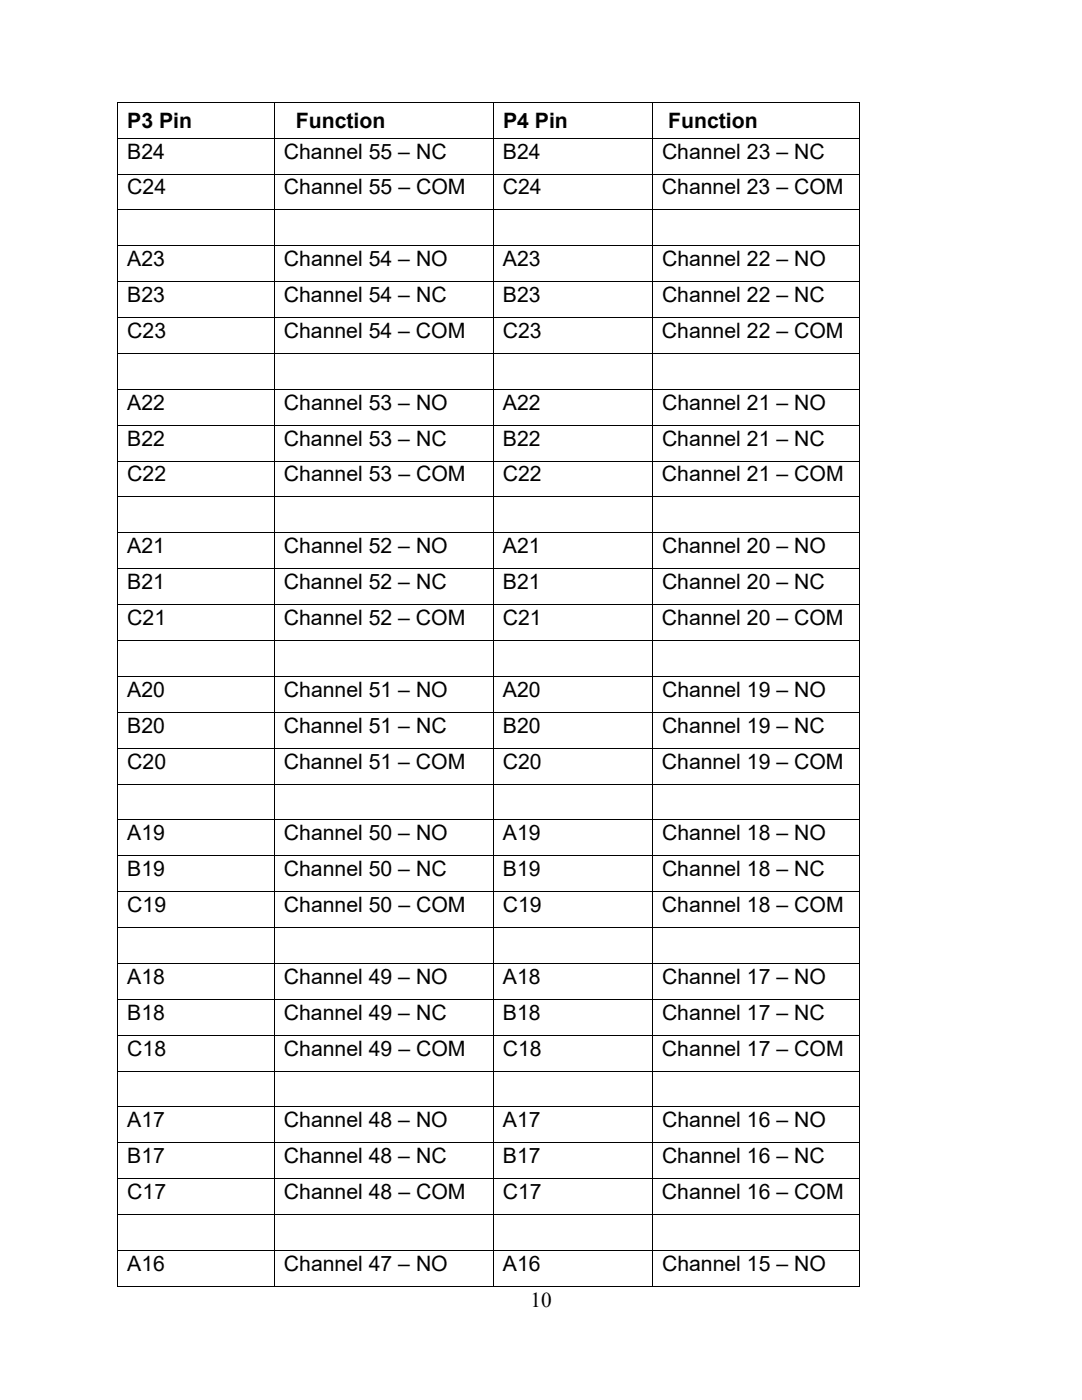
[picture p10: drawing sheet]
<svg xmlns="http://www.w3.org/2000/svg" width="216mm" height="279mm" viewBox="0 0 216 279" stroke-linecap="round" stroke-linejoin="round" font-family="sans-serif">
<defs><g id="words">
<g font-size="4.2">
<text x="25.4" y="25.5">P3 Pin</text>
<text x="59" y="25.5">Function</text>
<text x="100.4" y="25.5">P4 Pin</text>
<text x="133.3" y="25.5">Function</text>
<text x="25.4" y="31.6">B24</text>
<text x="56.6" y="31.6">Channel 55 – NC</text>
<text x="100.3" y="31.6">B24</text>
<text x="132.1" y="31.6">Channel 23 – NC</text>
<text x="25.4" y="38.8">C24</text>
<text x="56.6" y="38.8">Channel 55 – COM</text>
<text x="100.3" y="38.8">C24</text>
<text x="132.1" y="38.8">Channel 23 – COM</text>
<text x="25.4" y="53.1">A23</text>
<text x="56.7" y="53.1">Channel 54 – NO</text>
<text x="100.3" y="53.1">A23</text>
<text x="132.1" y="53.1">Channel 22 – NO</text>
<text x="25.4" y="60.3">B23</text>
<text x="56.6" y="60.3">Channel 54 – NC</text>
<text x="100.3" y="60.3">B23</text>
<text x="132.1" y="60.3">Channel 22 – NC</text>
<text x="25.4" y="67.4">C23</text>
<text x="56.6" y="67.4">Channel 54 – COM</text>
<text x="100.3" y="67.4">C23</text>
<text x="132.1" y="67.4">Channel 22 – COM</text>
<text x="25.4" y="81.8">A22</text>
<text x="56.7" y="81.8">Channel 53 – NO</text>
<text x="100.3" y="81.8">A22</text>
<text x="132.1" y="81.8">Channel 21 – NO</text>
<text x="25.4" y="88.9">B22</text>
<text x="56.6" y="88.9">Channel 53 – NC</text>
<text x="100.3" y="88.9">B22</text>
<text x="132.1" y="88.9">Channel 21 – NC</text>
<text x="25.4" y="96.1">C22</text>
<text x="56.6" y="96.1">Channel 53 – COM</text>
<text x="100.3" y="96.1">C22</text>
<text x="132.1" y="96.1">Channel 21 – COM</text>
<text x="25.4" y="110.4">A21</text>
<text x="56.7" y="110.4">Channel 52 – NO</text>
<text x="100.3" y="110.4">A21</text>
<text x="132.1" y="110.4">Channel 20 – NO</text>
<text x="25.4" y="117.6">B21</text>
<text x="56.6" y="117.6">Channel 52 – NC</text>
<text x="100.3" y="117.6">B21</text>
<text x="132.1" y="117.6">Channel 20 – NC</text>
<text x="25.4" y="124.7">C21</text>
<text x="56.6" y="124.7">Channel 52 – COM</text>
<text x="100.3" y="124.7">C21</text>
<text x="132.1" y="124.7">Channel 20 – COM</text>
<text x="25.4" y="139">A20</text>
<text x="56.7" y="139">Channel 51 – NO</text>
<text x="100.3" y="139">A20</text>
<text x="132.1" y="139">Channel 19 – NO</text>
<text x="25.4" y="146.2">B20</text>
<text x="56.6" y="146.2">Channel 51 – NC</text>
<text x="100.3" y="146.2">B20</text>
<text x="132.1" y="146.2">Channel 19 – NC</text>
<text x="25.4" y="153.4">C20</text>
<text x="56.6" y="153.4">Channel 51 – COM</text>
<text x="100.3" y="153.4">C20</text>
<text x="132.1" y="153.4">Channel 19 – COM</text>
<text x="25.4" y="167.7">A19</text>
<text x="56.7" y="167.7">Channel 50 – NO</text>
<text x="100.3" y="167.7">A19</text>
<text x="132.1" y="167.7">Channel 18 – NO</text>
<text x="25.4" y="174.9">B19</text>
<text x="56.6" y="174.9">Channel 50 – NC</text>
<text x="100.3" y="174.9">B19</text>
<text x="132.1" y="174.9">Channel 18 – NC</text>
<text x="25.4" y="182">C19</text>
<text x="56.6" y="182">Channel 50 – COM</text>
<text x="100.3" y="182">C19</text>
<text x="132.1" y="182">Channel 18 – COM</text>
<text x="25.4" y="196.3">A18</text>
<text x="56.7" y="196.3">Channel 49 – NO</text>
<text x="100.3" y="196.3">A18</text>
<text x="132.1" y="196.3">Channel 17 – NO</text>
<text x="25.4" y="203.5">B18</text>
<text x="56.6" y="203.5">Channel 49 – NC</text>
<text x="100.3" y="203.5">B18</text>
<text x="132.1" y="203.5">Channel 17 – NC</text>
<text x="25.4" y="210.7">C18</text>
<text x="56.6" y="210.7">Channel 49 – COM</text>
<text x="100.3" y="210.7">C18</text>
<text x="132.1" y="210.7">Channel 17 – COM</text>
<text x="25.4" y="225">A17</text>
<text x="56.7" y="225">Channel 48 – NO</text>
<text x="100.3" y="225">A17</text>
<text x="132.1" y="225">Channel 16 – NO</text>
<text x="25.4" y="232.1">B17</text>
<text x="56.6" y="232.1">Channel 48 – NC</text>
<text x="100.3" y="232.1">B17</text>
<text x="132.1" y="232.1">Channel 16 – NC</text>
<text x="25.4" y="239.3">C17</text>
<text x="56.6" y="239.3">Channel 48 – COM</text>
<text x="100.3" y="239.3">C17</text>
<text x="132.1" y="239.3">Channel 16 – COM</text>
<text x="25.4" y="253.6">A16</text>
<text x="56.7" y="253.6">Channel 47 – NO</text>
<text x="100.3" y="253.6">A16</text>
<text x="132.1" y="253.6">Channel 15 – NO</text>
<text x="105.8" y="260.9">10</text>
</g>
</g></defs>
<path d="M23.4 20.3h.2v.2h-.2zM171.4 20.3h.1v.2h-.1zM171.4 256.6h.1v.2h-.1z" fill="#000"/>
<g fill="none" stroke="#000" stroke-width=".2">
<path d="M23.4 20.4h148.1M23.4 27.6h148.1M23.4 34.7h148.1M23.5 20.5v7M23.5 27.6v7M23.5 34.8v7M54.7 20.5v7M54.7 27.6v7M54.7 34.8v7M98.4 20.5v7M98.4 27.6v7M98.4 34.8v7"/>
<path d="M130.2 20.5v7M130.2 27.6v7M130.2 34.8v7M171.5 20.5v7M171.5 27.6v7M171.5 34.8v7M23.4 41.9h148.1M23.4 49h148.1M23.4 56.2h148.1M23.5 42v7M23.5 49.1v7M23.5 56.3v7"/>
<path d="M54.7 42v7M54.7 49.1v7M54.7 56.3v7M98.4 42v7M98.4 49.1v7M98.4 56.3v7M130.2 42v7M130.2 49.1v7M130.2 56.3v7M171.5 42v7M171.5 49.1v7M171.5 56.3v7"/>
<path d="M23.4 63.4h148.1M23.4 70.5h148.1M23.4 77.7h148.1M23.5 63.5v6.9M23.5 70.6v7M23.5 77.8v7M54.7 63.5v6.9M54.7 70.6v7M54.7 77.8v7M98.4 63.5v6.9M98.4 70.6v7M98.4 77.8v7"/>
<path d="M130.2 63.5v6.9M130.2 70.6v7M130.2 77.8v7M171.5 63.5v6.9M171.5 70.6v7M171.5 77.8v7M23.4 84.9h148.1M23.4 92h148.1M23.4 99.2h148.1M23.5 84.9v7M23.5 92.1v7M23.5 99.3v7"/>
<path d="M54.7 84.9v7M54.7 92.1v7M54.7 99.3v7M98.4 84.9v7M98.4 92.1v7M98.4 99.3v7M130.2 84.9v7M130.2 92.1v7M130.2 99.3v7M171.5 84.9v7M171.5 92.1v7M171.5 99.3v7"/>
<path d="M23.4 106.3h148.1M23.4 113.5h148.1M23.5 106.4v7M23.5 113.6v7M54.7 106.4v7M54.7 113.6v7M98.4 106.4v7M98.4 113.6v7M130.2 106.4v7M130.2 113.6v7M171.5 106.4v7M171.5 113.6v7"/>
<path d="M23.4 120.6h148.1M23.4 127.8h148.1M23.4 135h148.1M23.5 120.7v7M23.5 127.9v7M23.5 135.1v6.9M54.7 120.7v7M54.7 127.9v7M54.7 135.1v6.9M98.4 120.7v7M98.4 127.9v7M98.4 135.1v6.9"/>
<path d="M130.2 120.7v7M130.2 127.9v7M130.2 135.1v6.9M171.5 120.7v7M171.5 127.9v7M171.5 135.1v6.9M23.4 142.1h148.1M23.4 149.3h148.1M23.4 156.5h148.1M23.5 142.2v7M23.5 149.4v7M23.5 156.5v7"/>
<path d="M54.7 142.2v7M54.7 149.4v7M54.7 156.5v7M98.4 142.2v7M98.4 149.4v7M98.4 156.5v7M130.2 142.2v7M130.2 149.4v7M130.2 156.5v7M171.5 142.2v7M171.5 149.4v7M171.5 156.5v7"/>
<path d="M23.4 163.6h148.1M23.4 170.8h148.1M23.4 177.9h148.1M23.5 163.7v7M23.5 170.9v7M23.5 178v7M54.7 163.7v7M54.7 170.9v7M54.7 178v7M98.4 163.7v7M98.4 170.9v7M98.4 178v7"/>
<path d="M130.2 163.7v7M130.2 170.9v7M130.2 178v7M171.5 163.7v7M171.5 170.9v7M171.5 178v7M23.4 185.1h148.1M23.4 192.3h148.1M23.4 199.4h148.1M23.5 185.2v7M23.5 192.4v6.9M23.5 199.5v7"/>
<path d="M54.7 185.2v7M54.7 192.4v6.9M54.7 199.5v7M98.4 185.2v7M98.4 192.4v6.9M98.4 199.5v7M130.2 185.2v7M130.2 192.4v6.9M130.2 199.5v7M171.5 185.2v7M171.5 192.4v6.9M171.5 199.5v7"/>
<path d="M23.4 206.6h148.1M23.4 213.7h148.1M23.5 206.7v7M23.5 213.8v7M54.7 206.7v7M54.7 213.8v7M98.4 206.7v7M98.4 213.8v7M130.2 206.7v7M130.2 213.8v7M171.5 206.7v7M171.5 213.8v7"/>
<path d="M23.4 220.9h148.1M23.4 228.1h148.1M23.4 235.2h148.1M23.5 221v7M23.5 228.2v6.9M23.5 235.3v7M54.7 221v7M54.7 228.2v6.9M54.7 235.3v7M98.4 221v7M98.4 228.2v6.9M98.4 235.3v7"/>
<path d="M130.2 221v7M130.2 228.2v6.9M130.2 235.3v7M171.5 221v7M171.5 228.2v6.9M171.5 235.3v7M23.4 242.4h148.1M23.4 249.6h148.1M23.4 256.7h31.3M23.5 242.5v7M23.5 249.6v7.2M54.7 242.5v7"/>
<path d="M54.7 249.6v7.2M54.8 256.7h43.5M98.4 242.5v7M98.4 249.6v7.2M98.5 256.7h31.6M130.2 242.5v7M130.2 249.6v7.2M130.3 256.7h41.1M171.5 242.5v7M171.5 249.6v7.2"/>
</g>
<use href="#words"/>
</svg>
